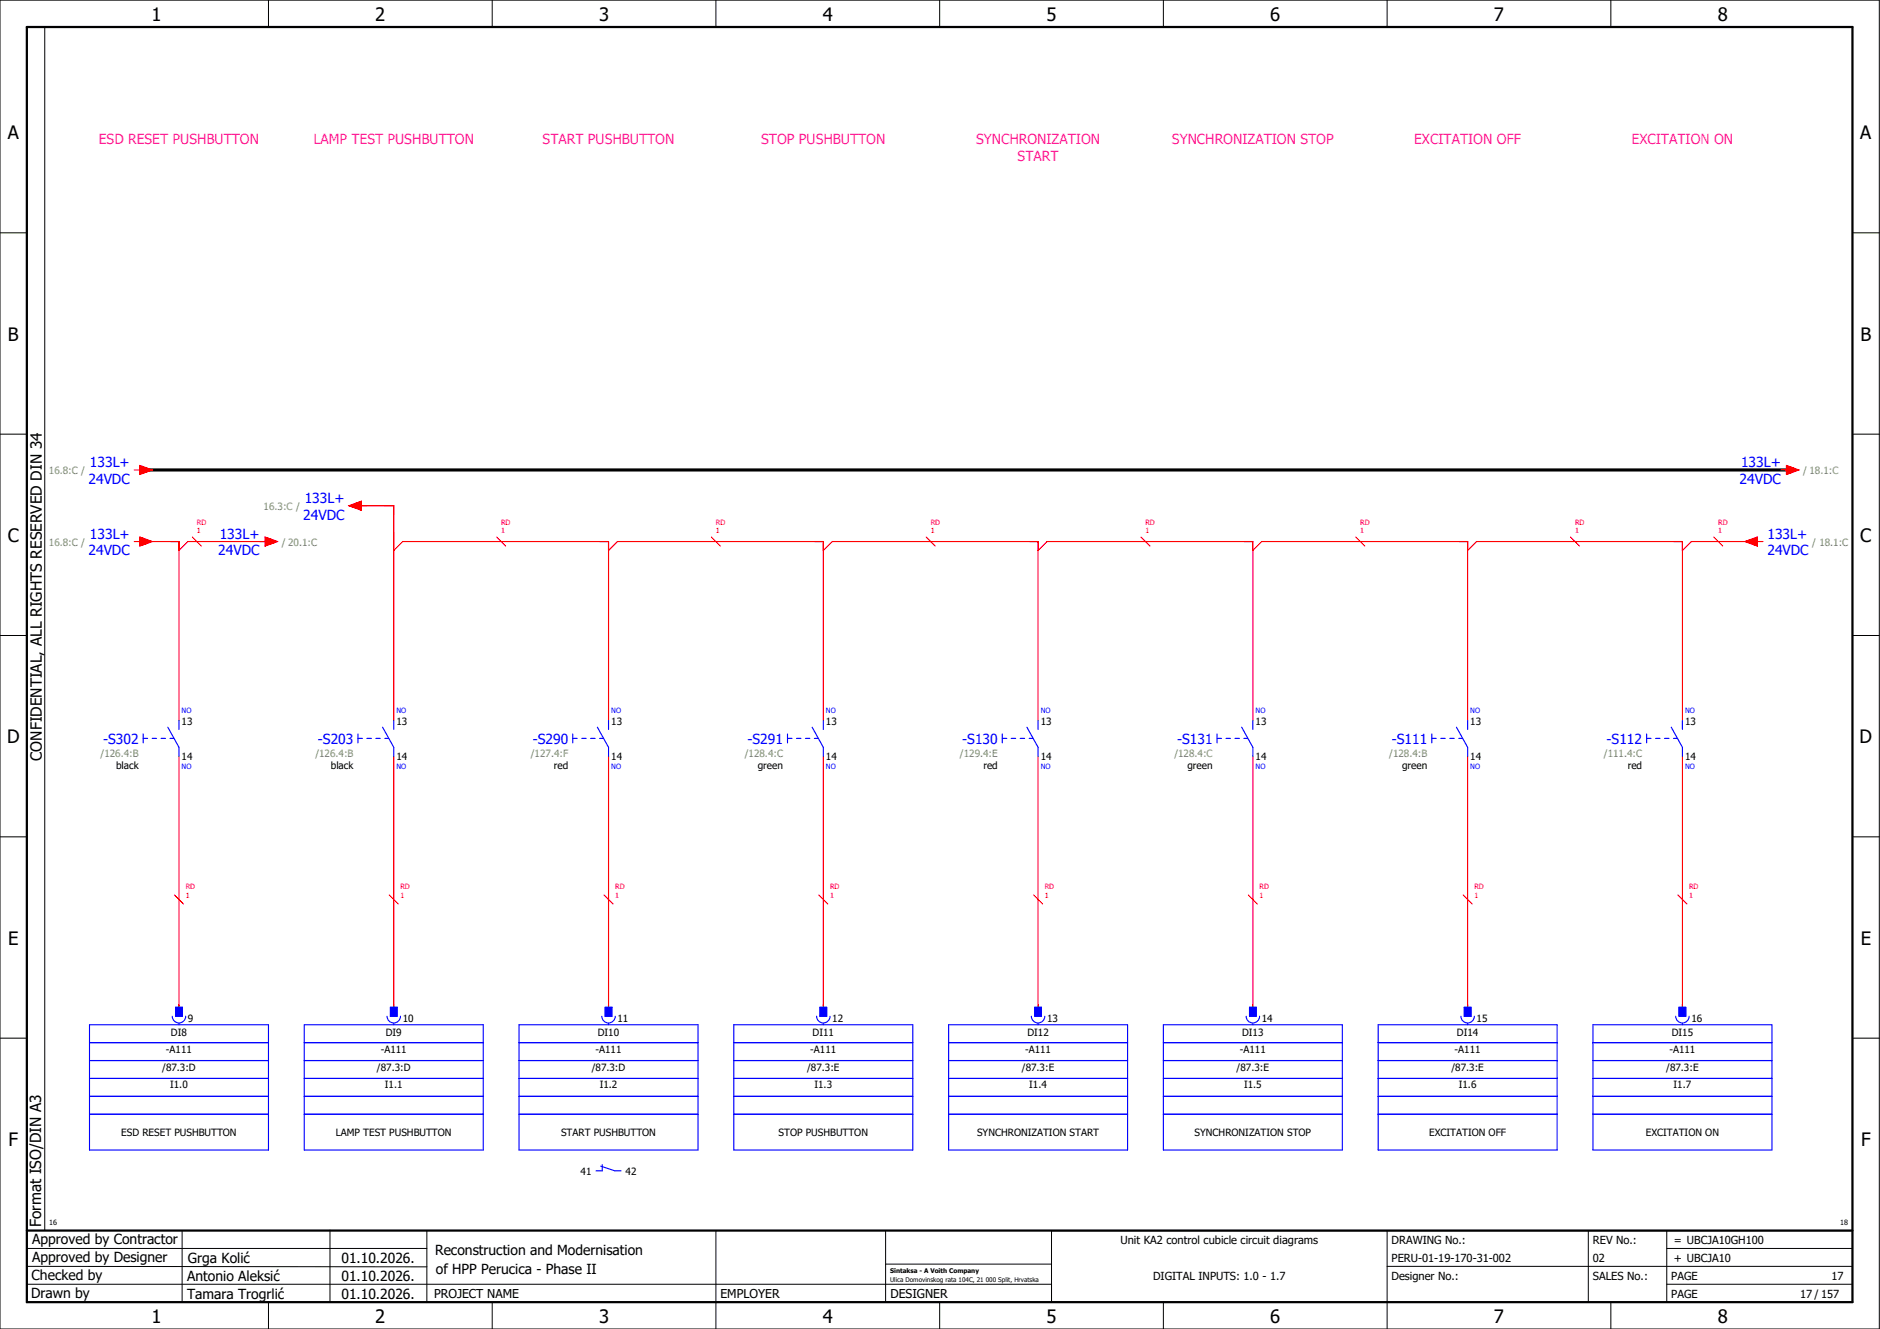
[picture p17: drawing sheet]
<svg xmlns="http://www.w3.org/2000/svg" width="420mm" height="297mm" viewBox="0 0 420 297" stroke-linecap="round" stroke-linejoin="round" font-family="sans-serif">
<defs><g id="words">
<g font-size="4.1">
<text x="33.9" y="4.7">1</text>
<text x="83.9" y="4.7">2</text>
<text x="133.9" y="4.7">3</text>
<text x="183.9" y="4.7">4</text>
<text x="233.9" y="4.7">5</text>
<text x="283.9" y="4.7">6</text>
<text x="333.9" y="4.7">7</text>
<text x="383.9" y="4.7">8</text>
<text x="1.8" y="31.2">A</text>
<text x="415.8" y="31.2">A</text>
<text x="1.8" y="76.2">B</text>
<text x="415.8" y="76.2">B</text>
<text x="1.8" y="121.2">C</text>
<text x="415.8" y="121.2">C</text>
<text x="1.6" y="166.2">D</text>
<text x="415.6" y="166.2">D</text>
<text x="1.8" y="211.2">E</text>
<text x="415.8" y="211.2">E</text>
<text x="1.9" y="256.2">F</text>
<text x="415.9" y="256.2">F</text>
<text x="33.9" y="295.7">1</text>
<text x="83.9" y="295.7">2</text>
<text x="133.9" y="295.7">3</text>
<text x="183.9" y="295.7">4</text>
<text x="233.9" y="295.7">5</text>
<text x="283.9" y="295.7">6</text>
<text x="333.9" y="295.7">7</text>
<text x="383.9" y="295.7">8</text>
</g>
<g font-size="3.4">
<text x="9.4" y="170" transform="rotate(-90 9.4 170)">CONFIDENTIAL, ALL RIGHTS RESERVED DIN 34</text>
<text x="9.2" y="274.3" transform="rotate(-90 9.2 274.3)">Format ISO/DIN A3</text>
</g>
<g font-size="3.1" fill="#f0f">
<text x="22.1" y="32.1">ESD RESET PUSHBUTTON</text>
<text x="70.1" y="32.1">LAMP TEST PUSHBUTTON</text>
<text x="121.3" y="32.1">START PUSHBUTTON</text>
<text x="170.1" y="32.1">STOP PUSHBUTTON</text>
<text x="218.1" y="32.1">SYNCHRONIZATION</text>
<text x="227.4" y="35.9">START</text>
<text x="261.9" y="32.1">SYNCHRONIZATION STOP</text>
<text x="316.1" y="32.1">EXCITATION OFF</text>
<text x="364.6" y="32.1">EXCITATION ON</text>
</g>
<g font-size="3.1" fill="#00f">
<text x="20.1" y="104.4">133L+</text>
<text x="389.1" y="104.4">133L+</text>
<text x="19.8" y="108.1">24VDC</text>
<text x="68.1" y="112.4">133L+</text>
<text x="388.8" y="108.1">24VDC</text>
<text x="67.8" y="116.1">24VDC</text>
<text x="19.8" y="124.1">24VDC</text>
<text x="20.1" y="120.4">133L+</text>
<text x="48.8" y="124.1">24VDC</text>
<text x="49.1" y="120.4">133L+</text>
<text x="395" y="120.4">133L+</text>
<text x="395" y="124.1">24VDC</text>
<text x="23.1" y="166.3">-S302</text>
<text x="71.1" y="166.3">-S203</text>
<text x="119.1" y="166.3">-S290</text>
<text x="167.1" y="166.3">-S291</text>
<text x="215.1" y="166.3">-S130</text>
<text x="263.1" y="166.3">-S131</text>
<text x="311.1" y="166.3">-S111</text>
<text x="359.1" y="166.3">-S112</text>
</g>
<g font-size="3.1">
<text x="7.2" y="278.1">Approved by Contractor</text>
<text x="97.2" y="280.5">Reconstruction and Modernisation</text>
<text x="7.1" y="286.1">Checked by</text>
<text x="7.2" y="282.1">Approved by Designer</text>
<text x="41.8" y="286.2">Antonio Aleksić</text>
<text x="42" y="282.3">Grga Kolić</text>
<text x="76.3" y="282.3">01.10.2026.</text>
<text x="76.3" y="286.3">01.10.2026.</text>
<text x="97.4" y="284.8">of HPP Perucica - Phase II</text>
<text x="6.9" y="290">Drawn by</text>
<text x="41.8" y="290.3">Tamara Trogrlić</text>
<text x="76.3" y="290.3">01.10.2026.</text>
</g>
<g font-size="2.7">
<text x="97" y="290.1">PROJECT NAME</text>
<text x="161" y="290.1">EMPLOYER</text>
<text x="199" y="290.1">DESIGNER</text>
</g>
<g font-size="2.5">
<text x="250.4" y="278">Unit KA2 control cubicle circuit diagrams</text>
<text x="311" y="278">DRAWING No.:</text>
<text x="356" y="278">REV No.:</text>
<text x="374.1" y="278">= UBCJA10GH100</text>
<text x="257.7" y="286">DIGITAL INPUTS: 1.0 - 1.7</text>
<text x="311" y="286">Designer No.:</text>
<text x="311" y="282">PERU-01-19-170-31-002</text>
<text x="356" y="286">SALES No.:</text>
<text x="356" y="282">02</text>
<text x="373.5" y="286">PAGE</text>
<text x="374.1" y="282.1">+ UBCJA10</text>
<text x="409.3" y="286">17</text>
<text x="373.5" y="290">PAGE</text>
<text x="402.3" y="290">17 / 157</text>
</g>
<g font-size="2.2" fill="#7ca552">
<text x="10.9" y="105.9">16.8:C /</text>
<text x="403" y="105.9">/ 18.1:C</text>
<text x="58.9" y="113.9">16.3:C /</text>
<text x="10.9" y="121.9">16.8:C /</text>
<text x="63" y="121.9">/ 20.1:C</text>
<text x="405" y="121.9">/ 18.1:C</text>
<text x="22.5" y="169.2">/126.4:B</text>
<text x="70.5" y="169.2">/126.4:B</text>
<text x="118.6" y="169.2">/127.4:F</text>
<text x="166.5" y="169.2">/128.4:C</text>
<text x="214.5" y="169.2">/129.4:E</text>
<text x="262.5" y="169.2">/128.4:C</text>
<text x="310.5" y="169.2">/128.4:B</text>
<text x="358.5" y="169.2">/111.4:C</text>
</g>
<g font-size="2.2">
<text x="40.6" y="162">13</text>
<text x="88.6" y="162">13</text>
<text x="136.6" y="162">13</text>
<text x="184.6" y="162">13</text>
<text x="232.6" y="162">13</text>
<text x="280.6" y="162">13</text>
<text x="328.6" y="162">13</text>
<text x="376.6" y="162">13</text>
<text x="25.9" y="171.9">black</text>
<text x="40.6" y="169.9">14</text>
<text x="73.9" y="171.9">black</text>
<text x="88.6" y="169.9">14</text>
<text x="123.8" y="171.9">red</text>
<text x="136.6" y="169.9">14</text>
<text x="169.4" y="171.9">green</text>
<text x="184.6" y="169.9">14</text>
<text x="219.8" y="171.9">red</text>
<text x="232.6" y="169.9">14</text>
<text x="265.4" y="171.9">green</text>
<text x="280.6" y="169.9">14</text>
<text x="313.4" y="171.9">green</text>
<text x="328.6" y="169.9">14</text>
<text x="363.8" y="171.9">red</text>
<text x="376.6" y="169.9">14</text>
<text x="38.2" y="231.5">DI8</text>
<text x="42" y="228.4">9</text>
<text x="86.2" y="231.5">DI9</text>
<text x="90" y="228.4">10</text>
<text x="133.6" y="231.5">DI10</text>
<text x="138" y="228.4">11</text>
<text x="181.6" y="231.5">DI11</text>
<text x="186" y="228.4">12</text>
<text x="229.6" y="231.5">DI12</text>
<text x="234" y="228.4">13</text>
<text x="277.6" y="231.5">DI13</text>
<text x="282" y="228.4">14</text>
<text x="325.6" y="231.5">DI14</text>
<text x="330" y="228.4">15</text>
<text x="373.6" y="231.5">DI15</text>
<text x="378" y="228.4">16</text>
<text x="36.2" y="239.3">/87.3:D</text>
<text x="37.1" y="235.3">-A111</text>
<text x="84.2" y="239.3">/87.3:D</text>
<text x="85.1" y="235.3">-A111</text>
<text x="132.2" y="239.3">/87.3:D</text>
<text x="133.1" y="235.3">-A111</text>
<text x="180.4" y="239.3">/87.3:E</text>
<text x="181.1" y="235.3">-A111</text>
<text x="228.4" y="239.3">/87.3:E</text>
<text x="229.1" y="235.3">-A111</text>
<text x="276.4" y="239.3">/87.3:E</text>
<text x="277.1" y="235.3">-A111</text>
<text x="324.4" y="239.3">/87.3:E</text>
<text x="325.1" y="235.3">-A111</text>
<text x="372.4" y="239.3">/87.3:E</text>
<text x="373.1" y="235.3">-A111</text>
<text x="38" y="243.3">I1.0</text>
<text x="86" y="243.3">I1.1</text>
<text x="134" y="243.3">I1.2</text>
<text x="182" y="243.3">I1.3</text>
<text x="230" y="243.3">I1.4</text>
<text x="278" y="243.3">I1.5</text>
<text x="326" y="243.3">I1.6</text>
<text x="374" y="243.3">I1.7</text>
<text x="27.1" y="253.9">ESD RESET PUSHBUTTON</text>
<text x="75.1" y="253.9">LAMP TEST PUSHBUTTON</text>
<text x="125.4" y="253.9">START PUSHBUTTON</text>
<text x="174" y="253.9">STOP PUSHBUTTON</text>
<text x="218.4" y="253.9">SYNCHRONIZATION START</text>
<text x="267" y="253.9">SYNCHRONIZATION STOP</text>
<text x="319.4" y="253.9">EXCITATION OFF</text>
<text x="367.8" y="253.9">EXCITATION ON</text>
<text x="129.8" y="262.6">41</text>
<text x="139.8" y="262.6">42</text>
</g>
<g font-size="1.6" fill="#f00">
<text x="44" y="119.2">1</text>
<text x="44" y="117.3">RD</text>
<text x="112" y="119.2">1</text>
<text x="112" y="117.3">RD</text>
<text x="160" y="119.2">1</text>
<text x="160" y="117.3">RD</text>
<text x="208" y="119.2">1</text>
<text x="208" y="117.3">RD</text>
<text x="256" y="119.2">1</text>
<text x="256" y="117.3">RD</text>
<text x="304" y="119.2">1</text>
<text x="304" y="117.3">RD</text>
<text x="352" y="119.2">1</text>
<text x="352" y="117.3">RD</text>
<text x="384" y="119.2">1</text>
<text x="384" y="117.3">RD</text>
<text x="41.5" y="200.7">1</text>
<text x="41.5" y="198.8">RD</text>
<text x="89.5" y="200.7">1</text>
<text x="89.5" y="198.8">RD</text>
<text x="137.5" y="200.7">1</text>
<text x="137.5" y="198.8">RD</text>
<text x="185.5" y="200.7">1</text>
<text x="185.5" y="198.8">RD</text>
<text x="233.5" y="200.7">1</text>
<text x="233.5" y="198.8">RD</text>
<text x="281.5" y="200.7">1</text>
<text x="281.5" y="198.8">RD</text>
<text x="329.5" y="200.7">1</text>
<text x="329.5" y="198.8">RD</text>
<text x="377.5" y="200.7">1</text>
<text x="377.5" y="198.8">RD</text>
</g>
<g font-size="1.6" fill="#00f">
<text x="40.6" y="159.4">NO</text>
<text x="88.6" y="159.4">NO</text>
<text x="136.6" y="159.4">NO</text>
<text x="184.6" y="159.4">NO</text>
<text x="232.6" y="159.4">NO</text>
<text x="280.6" y="159.4">NO</text>
<text x="328.6" y="159.4">NO</text>
<text x="376.6" y="159.4">NO</text>
<text x="40.6" y="172">NO</text>
<text x="88.6" y="172">NO</text>
<text x="136.6" y="172">NO</text>
<text x="184.6" y="172">NO</text>
<text x="232.6" y="172">NO</text>
<text x="280.6" y="172">NO</text>
<text x="328.6" y="172">NO</text>
<text x="376.6" y="172">NO</text>
</g>
<g font-size="1.6">
<text x="11" y="273.7">16</text>
<text x="411.2" y="273.7">18</text>
</g>
<g font-size="1.4">
<text x="198.9" y="284.4">Sintaksa - A Voith Company</text>
<text x="198.9" y="286.4">Ulica Domovinskog rata 104C, 21 000 Split, Hrvatska</text>
</g>
</g></defs>
<g fill="none" stroke="#000" stroke-width=".22">
<path d="M0 0h420v297h-420zM10 6v269M60 0v6M110 0v6M160 0v6M210 0v6M260 0v6M310 0v6M360 0v6M0 52h6M414 52h6M0 97h6"/>
<path d="M414 97h6M0 142h6M414 142h6M414 176.3v87.4M0 187h6M414 187h6M0 232h6M414 232h6M6 279h89.4M40.7 275v16M73.7 274.9v16M95.4 275.1v16"/>
<path d="M160 275v22M197.9 275.1v16M310 275v22M355 275v16M372.5 279h41.5M372.5 275v16M414 275h-179v16M6 283l89.4 .1M6 287h229M60 291v6M110 291v6M197.9 282.5h37.1"/>
<path d="M210 291v6M260 291v6M310 283h104M360 291v6M372.5 287h41.5"/>
</g>
<path d="M6 6h408v285h-408zM6 275h408" fill="none" stroke="#000" stroke-width=".5"/>
<g fill="none" stroke="#f00" stroke-width=".25">
<path d="M30 105h1.3M31.3 104l2.7 1-2.7 1zM78 113l2.8-1v2zM80 113h8v48M398 105h1.2M399.2 104l2.8 1-2.8 1zM30 121h1.3M31.3 120l2.7 1-2.7 1zM32 121h8v40M43 120l2 2M59.3 120l2.7 1-2.7 1zM60 121h-18l-2 2"/>
<path d="M88 123l2-2h46v40M111 120l2 2M136 123l2-2h46v40M159 120l2 2M184 123l2-2h46v40M207 120l2 2M232 123l2-2h46v40M255 120l2 2M280 123l2-2h46v40M303 120l2 2M328 123l2-2h46v40M351 120l2 2"/>
<path d="M383 120l2 2M390 121l2.8-1v2zM392 121h-14l-2 2M392.8 121h1.2M40 169v56M88 169v56M136 169v56M184 169v56M232 169v56M280 169v56M328 169v56M376 169v56"/>
<path d="M39 200l2 2M87 200l2 2M135 200l2 2M183 200l2 2M231 200l2 2M279 200l2 2M327 200l2 2M375 200l2 2"/>
</g>
<path d="M32 105h368" fill="none" stroke="#000" stroke-width=".7"/>
<g fill="none" stroke="#00f" stroke-width=".25">
<path d="M32 164v2M32 165h1M34 165h1M36 165h1M37.5 162.5l2.5 4.5v2M38 165h.9M40 161v2M80 165h1M80 164v2M82 165h1M84 165h1M85.5 162.5l2.5 4.5v2"/>
<path d="M86 165h.9M88 161v2M128 165h1M128 164v2M130 165h1M132 165h1M133.5 162.5l2.5 4.5v2M134 165h.9M136 161v2M176 165h1M176 164v2M178 165h1"/>
<path d="M180 165h1M181.5 162.5l2.5 4.5v2M182 165h.9M184 161v2M224 165h1M224 164v2M226 165h1M228 165h1M229.5 162.5l2.5 4.5v2M230 165h.9M232 161v2M272 165h1"/>
<path d="M272 164v2M274 165h1M276 165h1M277.5 162.5l2.5 4.5v2M278 165h.9M280 161v2M320 165h1M320 164v2M322 165h1M324 165h1M325.5 162.5l2.5 4.5v2M326 165h.9"/>
<path d="M328 161v2M368 165h1M368 164v2M370 165h1M372 165h1M373.5 162.5l2.5 4.5v2M374 165h.9M376 161v2M20 237h40M20 229h40v28h-40zM20 233h40M38.5 227.1a1.5 1.5 0 0 0 1.5 1.5 1.5 1.5 0 0 0 1.5-1.5"/>
<path d="M39.3 225.1h1.5v2h-1.5zM40 228.7v.3M68 237h40M68 233h40M68 229h40v28h-40zM86.5 227.1a1.5 1.5 0 0 0 1.5 1.5 1.5 1.5 0 0 0 1.5-1.5M87.3 225.1h1.5v2h-1.5zM88 228.7v.3M116 237h40M116 233h40M116 229h40v28h-40zM134.5 227.1a1.5 1.5 0 0 0 1.5 1.5 1.5 1.5 0 0 0 1.5-1.5"/>
<path d="M135.3 225.1h1.5v2h-1.5zM136 228.7v.3M164 237h40M164 233h40M164 229h40v28h-40zM182.5 227.1a1.5 1.5 0 0 0 1.5 1.5 1.5 1.5 0 0 0 1.5-1.5M183.3 225.1h1.5v2h-1.5zM184 228.7v.3M212 237h40M212 233h40M212 229h40v28h-40zM230.5 227.1a1.5 1.5 0 0 0 1.5 1.5 1.5 1.5 0 0 0 1.5-1.5"/>
<path d="M231.3 225.1h1.5v2h-1.5zM232 228.7v.3M260 237h40M260 233h40M260 229h40v28h-40zM278.5 227.1a1.5 1.5 0 0 0 1.5 1.5 1.5 1.5 0 0 0 1.5-1.5M279.3 225.1h1.5v2h-1.5zM280 228.7v.3M308 237h40M308 233h40M308 229h40v28h-40zM326.5 227.1a1.5 1.5 0 0 0 1.5 1.5 1.5 1.5 0 0 0 1.5-1.5"/>
<path d="M327.3 225.1h1.5v2h-1.5zM328 228.7v.3M356 237h40M356 233h40M356 229h40v28h-40zM374.5 227.1a1.5 1.5 0 0 0 1.5 1.5 1.5 1.5 0 0 0 1.5-1.5M375.2 225.1h1.5v2h-1.5zM376 228.7v.3M20 249h40M20 245h40M20 241h40M68 249h40"/>
<path d="M68 245h40M68 241h40M116 249h40M116 245h40M116 241h40M164 249h40M164 245h40M164 241h40M212 249h40M212 245h40M212 241h40M260 249h40"/>
<path d="M260 245h40M260 241h40M308 249h40M308 245h40M308 241h40M356 249h40M356 245h40M356 241h40M134.3 260.6l3.1 1.1h1.4M134.6 260.3v1.4h-1.4"/>
</g>
<g fill="#00f" stroke="#00f" stroke-width=".22">
<path d="M39.3 225.1h1.5v2h-1.5z"/>
<path d="M87.3 225.1h1.5v2h-1.5z"/>
<path d="M135.3 225.1h1.5v2h-1.5z"/>
<path d="M183.3 225.1h1.5v2h-1.5z"/>
<path d="M231.3 225.1h1.5v2h-1.5z"/>
<path d="M279.3 225.1h1.5v2h-1.5z"/>
<path d="M327.3 225.1h1.5v2h-1.5z"/>
<path d="M375.2 225.1h1.5v2h-1.5z"/>
</g>
<g fill="#f00" stroke="#f00" stroke-width=".22">
<path d="M31.3 104l2.7 1-2.7 1z"/>
<path d="M399.2 104l2.8 1-2.8 1z"/>
<path d="M31.3 120l2.7 1-2.7 1z"/>
<path d="M390 121l2.8-1v2z"/>
<path d="M78 113l2.8-1v2z"/>
<path d="M59.3 120l2.7 1-2.7 1z"/>
</g>
<use href="#words"/>
</svg>
